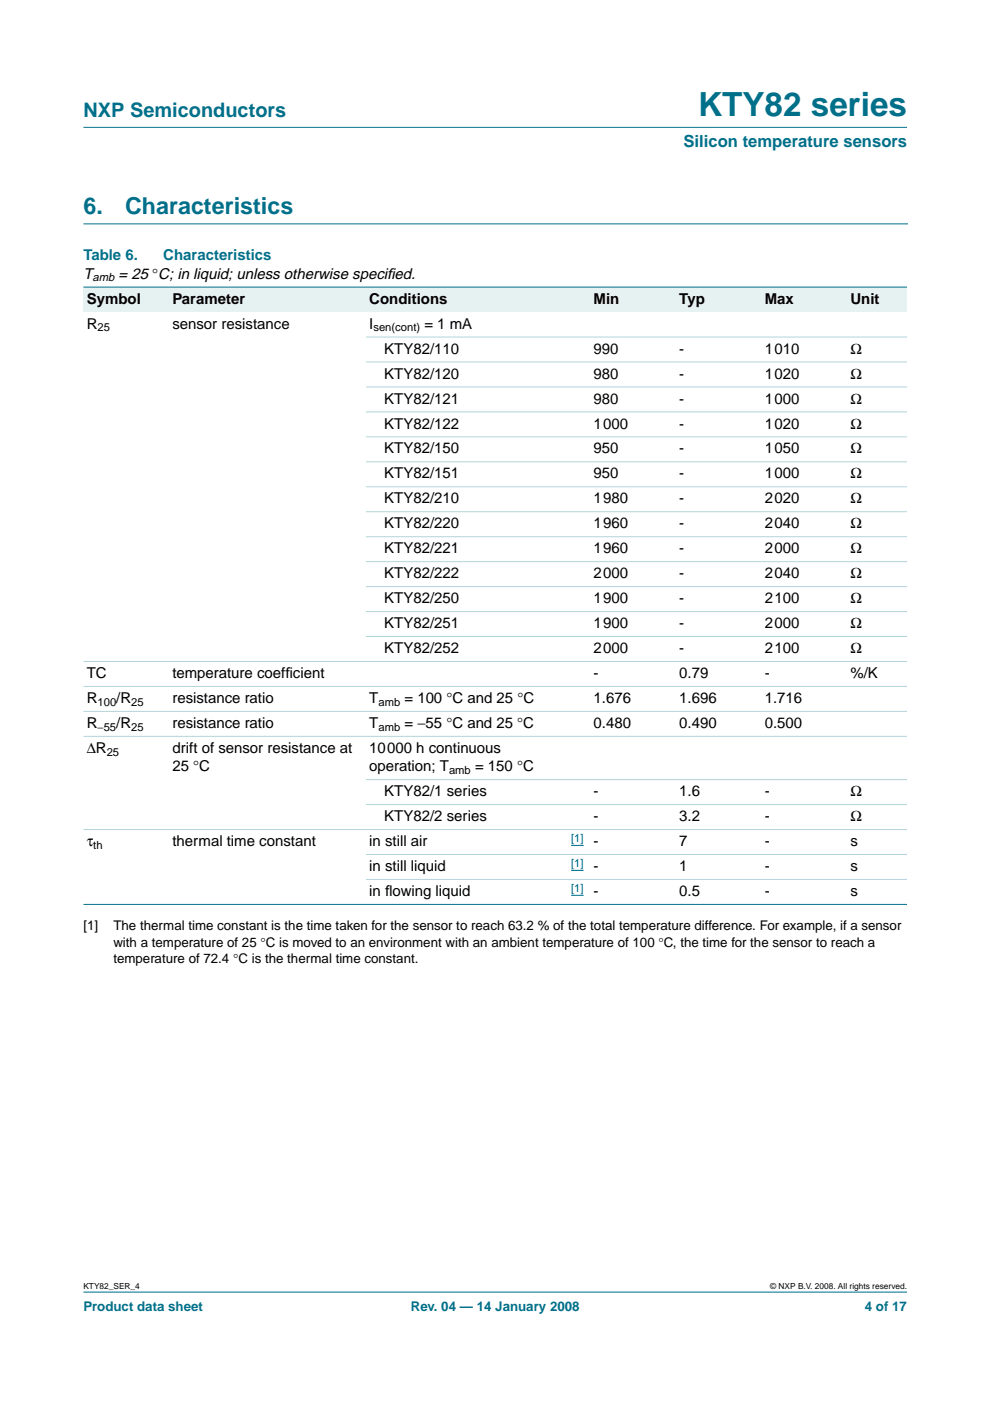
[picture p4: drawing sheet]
<svg xmlns="http://www.w3.org/2000/svg" width="210mm" height="297mm" viewBox="0 0 210 297" stroke-linecap="round" stroke-linejoin="round" font-family="sans-serif">
<defs><g id="words">
<text font-size="7.1" fill="#00708a" x="148" y="24.7">KTY82 series</text>
<g font-size="4.9" fill="#00708a">
<text x="17.7" y="45.5">6.</text>
<text x="26.5" y="45.5">Characteristics</text>
</g>
<text font-size="4.2" fill="#00708a" x="17.7" y="24.9">NXP Semiconductors</text>
<text font-size="3.5" fill="#00708a" x="144.9" y="31.1">Silicon temperature sensors</text>
<g font-size="3.2" fill="#00708a">
<text x="17.7" y="55.2">Table 6.</text>
<text x="34.6" y="55.2">Characteristics</text>
</g>
<g font-size="3.2">
<text x="17.7" y="59.1">T</text>
<text x="25.1" y="59.1">= 25 °C; in liquid; unless otherwise specif</text>
<text x="82.1" y="59.1">ied.</text>
<text x="18.4" y="64.4">Symbol</text>
<text x="36.5" y="64.4">Parameter</text>
<text x="78.3" y="64.4">Conditions</text>
<text x="125.9" y="64.4">Min</text>
<text x="144" y="64.4">Typ</text>
<text x="162.2" y="64.4">Max</text>
<text x="180.3" y="64.4">Unit</text>
<text x="18.4" y="69.7">R</text>
<text x="36.5" y="69.7">sensor resistance</text>
<text x="78.3" y="69.7">I</text>
<text x="90" y="69.7">= 1 mA</text>
<text x="81.5" y="75">KTY82/110</text>
<text x="125.9" y="75">990</text>
<text x="144" y="75">-</text>
<text x="162.2" y="75">1010</text>
<text x="180.3" y="75">Ω</text>
<text x="81.5" y="80.3">KTY82/120</text>
<text x="125.9" y="80.3">980</text>
<text x="144" y="80.3">-</text>
<text x="162.2" y="80.3">1020</text>
<text x="180.3" y="80.3">Ω</text>
<text x="81.5" y="85.6">KTY82/121</text>
<text x="125.9" y="85.6">980</text>
<text x="144" y="85.6">-</text>
<text x="162.2" y="85.6">1000</text>
<text x="180.3" y="85.6">Ω</text>
<text x="81.5" y="90.9">KTY82/122</text>
<text x="125.9" y="90.9">1000</text>
<text x="144" y="90.9">-</text>
<text x="162.2" y="90.9">1020</text>
<text x="180.3" y="90.9">Ω</text>
<text x="81.5" y="96.2">KTY82/150</text>
<text x="81.5" y="101.4">KTY82/151</text>
<text x="125.9" y="96.2">950</text>
<text x="125.9" y="101.4">950</text>
<text x="144" y="96.2">-</text>
<text x="144" y="101.4">-</text>
<text x="162.2" y="96.2">1050</text>
<text x="162.2" y="101.4">1000</text>
<text x="180.3" y="96.2">Ω</text>
<text x="180.3" y="101.4">Ω</text>
<text x="81.5" y="106.7">KTY82/210</text>
<text x="125.9" y="106.7">1980</text>
<text x="144" y="106.7">-</text>
<text x="162.2" y="106.7">2020</text>
<text x="180.3" y="106.7">Ω</text>
<text x="81.5" y="112">KTY82/220</text>
<text x="125.9" y="112">1960</text>
<text x="144" y="112">-</text>
<text x="162.2" y="112">2040</text>
<text x="180.3" y="112">Ω</text>
<text x="81.5" y="117.3">KTY82/221</text>
<text x="125.9" y="117.3">1960</text>
<text x="144" y="117.3">-</text>
<text x="162.2" y="117.3">2000</text>
<text x="180.3" y="117.3">Ω</text>
<text x="81.5" y="122.6">KTY82/222</text>
<text x="125.9" y="122.6">2000</text>
<text x="144" y="122.6">-</text>
<text x="162.2" y="122.6">2040</text>
<text x="180.3" y="122.6">Ω</text>
<text x="81.5" y="127.9">KTY82/250</text>
<text x="125.9" y="127.9">1900</text>
<text x="144" y="127.9">-</text>
<text x="162.2" y="127.9">2100</text>
<text x="180.3" y="127.9">Ω</text>
<text x="81.5" y="133.2">KTY82/251</text>
<text x="125.9" y="133.2">1900</text>
<text x="144" y="133.2">-</text>
<text x="162.2" y="133.2">2000</text>
<text x="180.3" y="133.2">Ω</text>
<text x="18.4" y="143.8">TC</text>
<text x="36.5" y="143.8">temperature coeff</text>
<text x="60.5" y="143.8">icient</text>
<text x="81.5" y="138.5">KTY82/252</text>
<text x="125.9" y="138.5">2000</text>
<text x="125.9" y="143.8">-</text>
<text x="144" y="138.5">-</text>
<text x="144" y="143.8">0.79</text>
<text x="162.2" y="138.5">2100</text>
<text x="162.2" y="143.8">-</text>
<text x="180.3" y="138.5">Ω</text>
<text x="180.3" y="143.8">%/K</text>
<text x="18.4" y="149.1">R</text>
<text x="24.7" y="149.1">/R</text>
<text x="36.5" y="149.1">resistance ratio</text>
<text x="78.3" y="149.1">T</text>
<text x="85.7" y="149.1">= 100 °C and 25 °C</text>
<text x="125.9" y="149.1">1.676</text>
<text x="144" y="149.1">1.696</text>
<text x="162.2" y="149.1">1.716</text>
<text x="18.4" y="154.4">R</text>
<text x="24.6" y="154.4">/R</text>
<text x="36.5" y="154.4">resistance ratio</text>
<text x="78.3" y="154.4">T</text>
<text x="85.7" y="154.4">= −55 °C and 25 °C</text>
<text x="125.9" y="154.4">0.480</text>
<text x="144" y="154.4">0.490</text>
<text x="162.2" y="154.4">0.500</text>
<text x="18.4" y="159.6">∆R</text>
<text x="36.5" y="159.6">drift of sensor resistance at</text>
<text x="78.3" y="159.6">10000 h continuous</text>
<text x="36.5" y="163.5">25 °C</text>
<text x="78.3" y="163.5">operation; T</text>
<text x="100.7" y="163.5">= 150 °C</text>
<text x="81.5" y="168.8">KTY82/1 series</text>
<text x="125.9" y="168.8">-</text>
<text x="144" y="168.8">1.6</text>
<text x="162.2" y="168.8">-</text>
<text x="180.3" y="168.8">Ω</text>
<text x="18.4" y="179.4">τ</text>
<text x="36.5" y="179.4">thermal time constant</text>
<text x="78.3" y="179.4">in still air</text>
<text x="81.5" y="174.1">KTY82/2 series</text>
<text x="125.9" y="179.4">-</text>
<text x="125.9" y="174.1">-</text>
<text x="144" y="179.4">7</text>
<text x="144" y="174.1">3.2</text>
<text x="162.2" y="179.4">-</text>
<text x="162.2" y="174.1">-</text>
<text x="180.3" y="174.1">Ω</text>
<text x="180.3" y="179.4">s</text>
<text x="78.3" y="184.7">in still liquid</text>
<text x="125.9" y="184.7">-</text>
<text x="144" y="184.7">1</text>
<text x="162.2" y="184.7">-</text>
<text x="180.3" y="184.7">s</text>
<text x="78.3" y="190">in f</text>
<text x="81.6" y="190">lowing liquid</text>
<text x="125.9" y="190">-</text>
<text x="144" y="190">0.5</text>
<text x="162.2" y="190">-</text>
<text x="180.3" y="190">s</text>
</g>
<g font-size="2.8">
<text x="17.7" y="197.2">[1]</text>
<text x="24" y="197.2">The thermal time constant is the time taken for the sensor to reach 63.2 % of the total temperature difference. For example, if a sensor</text>
<text x="24" y="200.7">with a temperature of 25 °C is moved to an environment with an ambient temperature of 100 °C, the time for the sensor to reach a</text>
<text x="24" y="204.2">temperature of 72.4 °C is the thermal time constant.</text>
</g>
<g font-size="2.8" fill="#00708a">
<text x="17.7" y="278">Product data sheet</text>
<text x="87.1" y="278">Rev. 04 — 14 January 2008</text>
<text x="183.4" y="278">4 of 17</text>
</g>
<g font-size="2.4">
<text x="19.6" y="59.7">amb</text>
<text x="20.7" y="70.3">25</text>
<text x="79.2" y="70.3">sen(cont)</text>
<text x="20.7" y="149.6">100</text>
<text x="27.8" y="149.6">25</text>
<text x="80.2" y="149.6">amb</text>
<text x="20.7" y="154.9">−55</text>
<text x="27.8" y="154.9">25</text>
<text x="80.2" y="154.9">amb</text>
<text x="22.6" y="160.2">25</text>
<text x="95.2" y="164.1">amb</text>
<text x="19.8" y="180">th</text>
</g>
<g font-size="2.4" fill="#00f">
<text x="121.1" y="178.5">[1]</text>
<text x="121.1" y="183.7">[1]</text>
<text x="121.1" y="189">[1]</text>
</g>
<g font-size="1.8">
<text x="17.7" y="273.4">KTY82_SER_4</text>
<text x="163.3" y="273.4">© NXP B.V. 2008. All rights reserved.</text>
</g>
</g></defs>
<g fill="#00708a" stroke="#00708a" stroke-width=".21">
<path d="M17.7 273.9h174.6z"/>
<path d="M17.7 27h174.6z"/>
</g>
<path d="M17.7 47.5h174.7" fill="none" stroke="#00708a" stroke-width=".21"/>
<g fill="#e6f2f2">
<path d="M17.7 60.9h18.1v5.3h-18.1z" fill-rule="evenodd"/>
<path d="M35.8 60.9h41.8v5.3h-41.8z" fill-rule="evenodd"/>
<path d="M77.6 60.9h38.5v5.3h-38.5z" fill-rule="evenodd"/>
<path d="M116.1 60.9h9v5.3h-9z" fill-rule="evenodd"/>
<path d="M125.1 60.9h18.2v5.3h-18.2z" fill-rule="evenodd"/>
<path d="M143.3 60.9h18.2v5.3h-18.2z" fill-rule="evenodd"/>
<path d="M161.5 60.9h18.1v5.3h-18.1z" fill-rule="evenodd"/>
<path d="M179.6 60.9h12.7v5.3h-12.7z" fill-rule="evenodd"/>
</g>
<path d="M121.1 179.2h2.6M121.1 184.5h2.6M121.1 189.8h2.6" fill="none" stroke="#00f" stroke-width=".21"/>
<g fill="#00708a" stroke="#00708a" stroke-width=".21">
<path d="M17.7 60.9h174.6z"/>
<path d="M17.7 191.8h174.6z"/>
</g>
<g fill="#b3d4db" stroke="#b3d4db" stroke-width=".21">
<path d="M77.6 71.5h114.7z"/>
<path d="M77.6 76.7h114.7z"/>
<path d="M77.6 82h114.7z"/>
<path d="M77.6 87.3h114.7z"/>
<path d="M77.6 92.6h114.7z"/>
<path d="M77.6 97.9h114.7z"/>
<path d="M77.6 103.2h114.7z"/>
<path d="M77.6 108.5h114.7z"/>
<path d="M77.6 113.8h114.7z"/>
<path d="M77.6 119.1h114.7z"/>
<path d="M77.6 124.4h114.7z"/>
<path d="M77.6 129.7h114.7z"/>
<path d="M77.6 135h114.7z"/>
<path d="M17.7 140.2h174.6z"/>
<path d="M17.7 145.5h174.6z"/>
<path d="M17.7 150.8h174.6z"/>
<path d="M17.7 156.1h174.6z"/>
<path d="M77.6 165.3h114.7z"/>
<path d="M77.6 170.6h114.7z"/>
<path d="M17.7 175.9h174.6z"/>
<path d="M77.6 181.2h114.7z"/>
<path d="M77.6 186.5h114.7z"/>
</g>
<use href="#words"/>
</svg>
